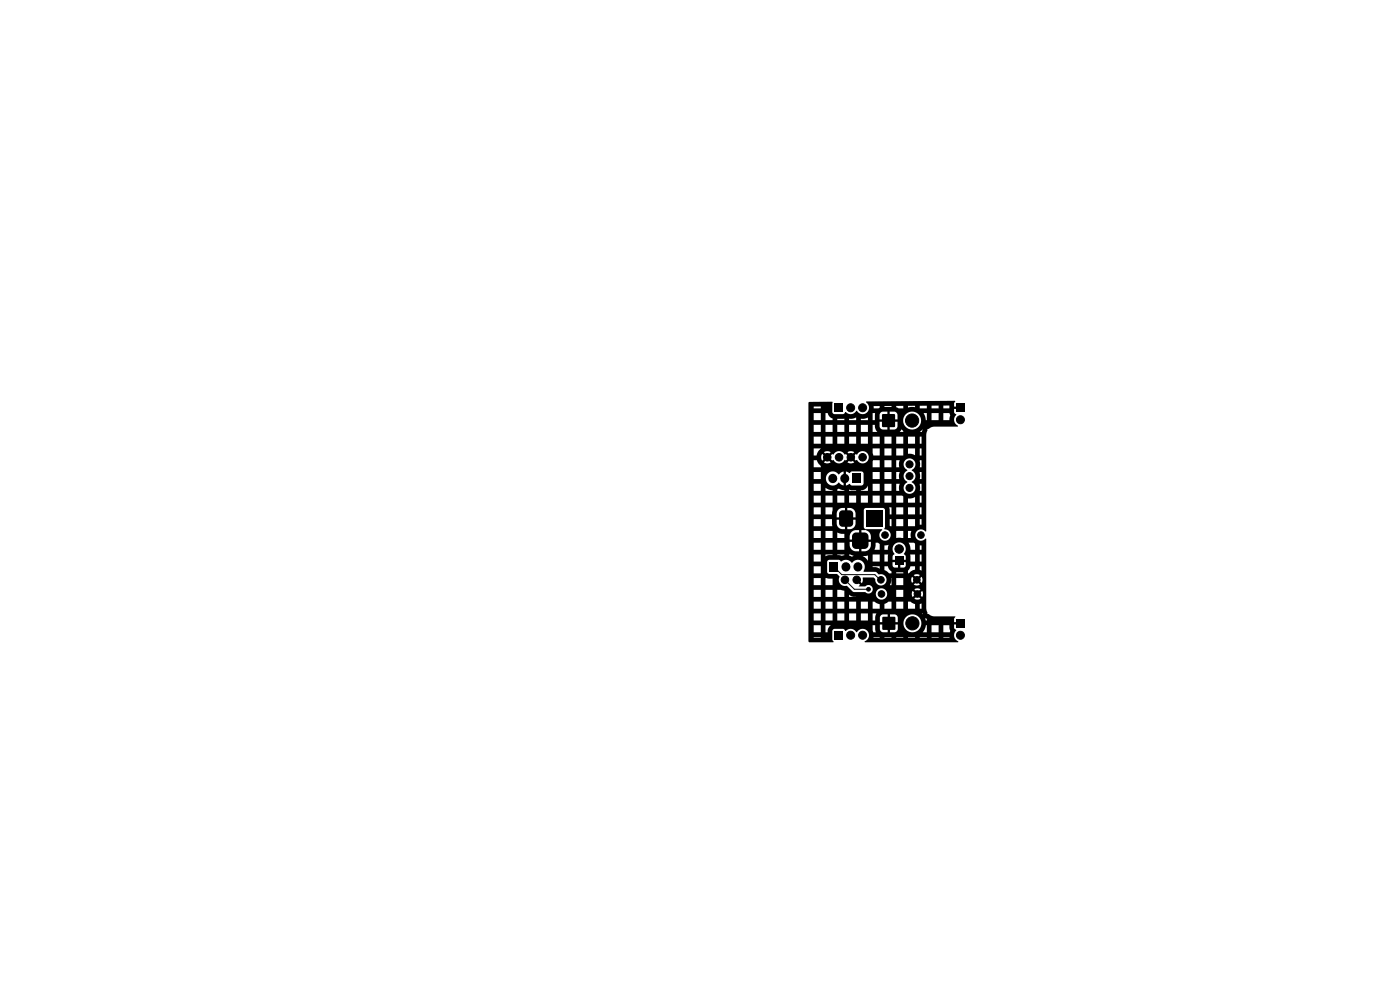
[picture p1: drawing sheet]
<svg xmlns="http://www.w3.org/2000/svg" width="297mm" height="210mm" viewBox="0 0 297 210" stroke-linecap="round" stroke-linejoin="round" font-family="sans-serif">
<g fill="#000" stroke="#000" stroke-width=".21">
<circle cx="175.5" cy="97" r=".8"/>
<circle cx="178" cy="97" r=".8"/>
<circle cx="180.5" cy="86.5" r=".85"/>
<circle cx="180.5" cy="97" r=".8"/>
<circle cx="183" cy="86.5" r=".85"/>
<circle cx="183" cy="97" r=".8"/>
<circle cx="193" cy="98.5" r=".75"/>
<circle cx="193.5" cy="89.2" r="1.4"/>
<circle cx="203.7" cy="89" r=".85"/>
<circle cx="187.7" cy="113.5" r=".7"/>
<circle cx="190.7" cy="116.5" r=".9"/>
<circle cx="193" cy="103.5" r=".75"/>
<circle cx="193" cy="101" r=".75"/>
<circle cx="195.4" cy="113.5" r=".7"/>
<circle cx="179.2" cy="123" r=".8"/>
<circle cx="180.5" cy="134.7" r=".85"/>
<circle cx="181.8" cy="123" r=".8"/>
<circle cx="183" cy="134.7" r=".85"/>
<circle cx="184.3" cy="125" r=".4"/>
<circle cx="186.9" cy="123" r=".7"/>
<circle cx="187" cy="126" r=".7"/>
<circle cx="193.6" cy="132.2" r="1.4"/>
<circle cx="194.5" cy="123" r=".7"/>
<circle cx="194.6" cy="126" r=".7"/>
<circle cx="203.7" cy="134.8" r=".85"/>
</g>
<g fill="#000">
<path d="M177.1 85.7h1.7v1.7h-1.7zM187.2 87.9h2.6v2.6h-2.6zM171.6 85.3l4.9-.1 .1 .2v2l.1 .3 .3 .2 1.9-.1 .4-.4a1.57 1.57 0 0 0 2.4-.3 1.39 1.39 0 0 0 1.8 .7 1.39 1.39 0 0 0 .8-1.7h1v.5h1.1l.2-.1v-.4h-2.3h3.3v.2h.9h.6v-.2h-4.8h5.8v.3l.5 .2h1v-.5h-7.3h8.3v.4l1.5-.1v-.3h-9.8h10.8v.5h1.5v-.5h-12.3h13.3v.5h1.5v-.6h-14.8h15.8v.6h1.3v-.6h-17.1l-.6-.7 18.8-.3 .2 .2-.3 .3v.8h.9v.4h-.9l.1 .9 .4 .4a1.43 1.43 0 0 0 .3 2.4l-.1 .1h-5l-1.4 .5-.2 1.1-.1 20.6a1.25 1.25 0 0 0-1.8-.1 1.25 1.25 0 0 0 0 1.8 1.25 1.25 0 0 0 1.8-.1l.1 14.8 .2 1.1 1.4 .6h4.7h-.2l-.2 .5v.7h.9v.5h-.9v.6l.5 .6a1.43 1.43 0 0 0 .4 2.4l-.1 .1h-19.7l-.1-.2 .5-.2 .4-.5h2.3v-.2h1v.2h13.9l-.1-.2h-1.3v.2h-1v-.2h-1.5v.2h-1v-.2h-1.5v.2h-1v-.2h-1.5v.2h-1v-.2h-1.5v.2l-4.8-.2v.2h-1v-.9l-.4-.7h1.2l.2 .4h.5l-.1-1.5h-.6v1.1h-1.2a1.44 1.44 0 0 0-2.2 .4 1.52 1.52 0 0 0-2.4-.2l-.4-.5h-1.9l-.3 .1-.1 .4v1.7l.2 .5v.1h-5.1l-.2-.1v-.8h2.6v-.2l-2.6 .2v-1.2h4.1l.1-.9 .6-.6h-1.2v1.5h-1v-1.5h-1.5v1.5h-1.1v-2.5h14.2v-.6h1v1h1.3v.5h-1.3v.9a.74 .74 0 0 0 .7 .7h.9v-1.3h.5v1.3h1.2l.4-.6 .1-1h-1.3v-.4h2.5a1.9 1.9 0 0 0 2 2h7.8l.1-.3-.2-1.2h-1.3v1.5h-1v-1.5h-1.5v1.5h-1v-1.5h-.2l-.2 .9-.4 .6h-2.1a1.9 1.9 0 0 0 1.4-3h1.1l.2 .5h.2v-.4l-1.5-.1a1.9 1.9 0 0 0-2.1-.7 1.9 1.9 0 0 0-1.3 1.7h-2.5v-.1h1.3l-.1-1.2-.5-.5h-1.1v1.3h-.5v-1.3l-1.2 .1-.4 .6h-1v-.3l.2-.6h9.7l.2 .2-.1-.2h-10.6v1.5h-1v-1.5h-1.5v1.5h-1v-1.5h-1.5v1.5h-1v-1.5h-1.5v1.5h-1v-1.5h-1.5v1.5h-1v-1.5h-1.5v1.5h-1.1v-2.5h15.1v-.9l-.2-.1h1.2v1h6.5v-1h1v1h.4v-1.1l-1.4 .1-.9-.5h-.6v1.5h-1v-1.5h-1.5v1.5h-1v-1.5h-.6l-.9 .5h-1.2l-.9-.5h-.4v1.5h-1v-1.5h-1.5v1.5h-1v-1.5h-1.5v1.5h-1v-1.5h-1.5v1.5h-1v-1.5h-1.5v1.5h-1v-1.5h-1.5v1.5h-1.1v-2.5h10.1l-.9-.1-.6-.4v.5h-1v-.7h6.7v.2a1.2 1.2 0 0 0 1.9 .9h6.3a1.19 1.19 0 0 0 1.3 0l-.7-.6-.6 .6h-6.3l.3-.4h3.6v-.7h1.8l.2 .8 .7-.7a.35 .35 0 0 0 .3 .4 .35 .35 0 0 0 .4-.4l.6 .6a1.2 1.2 0 0 0 0-1.3l-.6 .7-.1-.1a.39 .39 0 0 0-.3-.2 .39 .39 0 0 0-.4 .3l-.6-.7-.2 .6h-1.8v-.8h-1.5v1.5h-2.1l.2-.9-.5-.7h6.3l.6 .6 .7-.6a1.19 1.19 0 0 0-1.3 0h-6.4a1.2 1.2 0 0 0-1.8 .9h-6.7v-.6l-1.5-.2v1.5h-1v-1.5h-1.5v1.5h-1v-1.5h-1.5v1.5h-1.1v-2.5h5.1v-1.4l-1.2-.1h-.3v1.5h-1v-1.5h-1.5v1.5h-1.1v-2.5h2.6v-1.5h-1.5v1.5h-1.1v-2.4h4v2.1l.1 .3 .3 .2h1.6l.6 .5a1.43 1.43 0 0 0 .1 1.5 1.43 1.43 0 0 0 1.5 .5l1.3 1.3h2.5a.92 .92 0 0 0 1.4 .1 .92 .92 0 0 0 0-1.4 .92 .92 0 0 0-1.4 .1h-1.5l.5-.3-.7-.7 .4-.4 .6 .7 .3-1.2h2.2l.4 .4a1.21 1.21 0 0 0 1.6 1.2l6.5-.1a1.19 1.19 0 0 0 1.4 0l-.7-.6-.7 .6h-2.2v-1.1h1.7l.2 .8 .6-.7a.35 .35 0 0 0 .4 .4 .35 .35 0 0 0 .4-.4l.6 .6a1.19 1.19 0 0 0 0-1.3l-.6 .7-.1-.1a.39 .39 0 0 0-.4-.2 .39 .39 0 0 0-.3 .3l-.6-.7-.2 .6h-1.7v-.3h-1.5v1.5h-1l-.1-1.5v.9l-.2 .6h-1.5a1.2 1.2 0 0 0 .8-1 1.2 1.2 0 0 0-.6-1.1h6.3l.7 .6 .6-.6a1.19 1.19 0 0 0-1.3 0h-6.3l-.3-.2a1.06 1.06 0 0 1-1.3-.4l-2.6-.1-.1-.1 .1-.3h4.3l1 .7h.5v-.2h1v.2h1.5v-.2h-2.5l-.2-.4h3.7v.6h.2l1.1-.7h1.2l.4 .1v-.9h-.4v.8h-1.2l.2-.1v-.7h-1l-.5 .9h-3.7l-.5-.9h-.8v.8h-4.3l.2-.6h2.3l.8 .4v-.6l-3.1 .2-.2-.7-.3-.5h5.4v-1.5h-.8v1.5h-1v-1.5h-1.5v1.5h-2.2a1.57 1.57 0 0 0-2.2 .3 1.62 1.62 0 0 0-2.3-.3l-.4-.3-2.1-.1-.3 .2-.1 .3h-4l2.6-.1v-1.1h1l.8-.2h2.1l.6 .1 1.5-.1 .6 .3 .3-.2h2l.6 .4 .5 .7v-1.2l-3.1 .1h.2l-.8-.3h-.3v.2h-1.3h.3v-.2h-1.5v.2l-2.5-.2v.4h-1v-.4h-1.5v1.5h-1.1v-2.5h7.6v-1.5h-1.5v1.5h-1v-1.5h-1.5v1.5h-1v-1.5h-1.5v1.5h-1.1v-2.5h7.6v-.4h1.2v.8h.8v.4h-.8v.8a1.37 1.37 0 0 0 1.2 1.2h.8v-1.7h.4v1.7h1.1l.5-.3h2.3v-.9h1v.9h.8v-.3h.9l.2 .7 .3 .5-.4 .5-.1 .8h1.1v.4h-1.1l.1 .8 .2 .3 .9 .1v-1h.5v1l1-.1 .1-1.1h-1v-.4h1v-.8l-.3-.4h1.3v1.5h2.4v-1.5h-.4v1.5h-1v-1.5h-2.3l-.1-.1a1.4 1.4 0 0 0-.5-2.4h1.5l.4 .8v.7h2.4v-.9h-.4v.9h-1v-1.3l-.2-.2h-2.9a1.4 1.4 0 0 0-1.7 1.2h-.9l.1-.7-1.9 .1v-.3l-.3-.3h-.6l-.2 1.5h-1.2l.4-.6v-1.1h-.8v-.4h.8v-.8a1.94 1.94 0 0 0-1.1-1.4l-.9 .2v1.7h-.4v-1.7h-.8a1.37 1.37 0 0 0-1.2 1.2h-1.2v-.5h-.7l-.8-.2v1.1h-1v-1.5h-1.5v1.5h-1v-1.5h-1.5v1.5h-1.1v-2.5h5.1l-.1-1.5h-1.4v1.5h-1v-1.5h-1.5v1.5h-1.1v-2.5h5v-.2h1v.9h1.5v.4h-1.5l.1 1.2a1.25 1.25 0 0 0 1.1 .8h.6v-.8h.4v.8h.7a1.25 1.25 0 0 0 1.1-1.1v-.9h-1.5v-.4h1.5v-1l-.3-.6h2v3.6l.2 .3 .3 .2h3.3l.2 .1a1.22 1.22 0 0 0-.3 1.9 1.22 1.22 0 0 0 1.9-.2h4.5l-.1-.8 .1-.7h-.7v1.5h-1v-1.5h-1.5v1.5h-1.3a1.28 1.28 0 0 0-1.2-1.9l.2-.7 6.3 .1v-.3h1.4v-1.2h-.4v1.2h-1v-1.2h-1.5v1.5h-1v-1.5h-1.5v1.5h-1v-1.5h-.4v1.4h-.9v-3.3l-.3-.4-3.8-.1-.3 .2-.2 .3h-2l-.5-.4h-1v.8h-.4v-.8h-.7a1.25 1.25 0 0 0-1.1 1.1h-1l.1-1.3h12l.1 1.5h6.8v-1.5h-.4v1.5h-1v-1.5h-1.5v1.5h-1v-1.5h-1.5v1.5h-1v-1.5h-14v1.5h-1v-1.5h-1.5v1.5h-1.1v-2.5h20.1v-.9h1v.9h2.9v-1.5h-.4v1.5h-1v-1.2l-.9 .3h-1.6v-.4l-.2-.2h-1.3v1.5h-1v-1.5h-1.5v1.5h-1v-1.5h-1.5v1.5h-1v-1.5h-1.5v1.5h-1v-1.5h-1.5v1.5h-1v-1.5h-1.5v1.5h-1v-1.5h-1.5v1.5h-1v-1.5h-1.5v1.5h-1.1v-2.5h5.1v-.1l-.9-.2h1.9v.3h4v-.1h1v.1h8.2l-.1-.8 .2-.7h-.8v1.5h-1v-1.5h-1.5v1.5h-1v-1.5h-1.5v1.5h-1v-1.1l-.4 .6-.8 .4h-2.2l-.6-.2v.3h-1v-.1l-1.2-.4-.3 .2h-1.9l-.6-.3v.6h-1v-1.5h-1.5v1.5h-1.1v-2.5h2.6v-.3h1.1a1.46 1.46 0 0 0 .9 1.6 1.46 1.46 0 0 0 1.8-.5l1.1 .6v-1h.5v1l.7-.4 .5 .4h2.1l.4-.4v-1h7.6l-.1-.8 .2-.7h-.8v1.5h-1v-1.5h-1.5v1.5h-1v-1.5h-1.5v1.5h-1.9v-1.2l-.4-.4h-2.1l-.5 .4-.7-.4v1h-.5v-1l-1.1 .6a1.46 1.46 0 0 0-1.6-.6 1.46 1.46 0 0 0-1.1 1.3h-1.1v-1.2h-1.5v1.5h-1.1v-2.5h2.6v-.3l-.5-.5-.3-.7h-.7v1.5h-1.1v-2.2h2.7l.2 .8 .7-.7 .4 .4-.7 .7a1.28 1.28 0 0 0 1.4 0l-.7-.7 .4-.4 .7 .7 .2-.2a1.3 1.3 0 0 0 1.2 .8 1.3 1.3 0 0 0 1.2-.8l.2 .2 .7-.7 .4 .4-.7 .7a1.28 1.28 0 0 0 1.4 0l-.7-.7 .4-.4 .7 .7 .2-.2a1.3 1.3 0 0 0 2.2 .4h1.1v1.2h5.7l-.1-.7h1l.2 .8 .6 .6a1.34 1.34 0 0 0-.8 1.2 1.34 1.34 0 0 0 .8 1.3 1.28 1.28 0 0 0-.8 1.6 1.28 1.28 0 0 0 1.7 .7 1.28 1.28 0 0 0 .7-1.7h1v1.2h.4v-1.5h-.4v.3h-1l-.7-.7a1.28 1.28 0 0 0 .7-1.8h1v1.2h.4v-1.5h-.4v.3h-1l-.7-.7a1.28 1.28 0 0 0 .7-1.8h1v1.2h.4v-1.5h-.4v.3h-1a1.26 1.26 0 0 0-1.4-.6 1.26 1.26 0 0 0-1 1.1h-1l.2-.8h-.8v1.5h-1v-1.5h-1.5v1.5h-1v-1.5h-1.4l-.1 .3h-1.1l.3-.8-.1-.6-.2-.4h1.1l.2 .5h10.2v-1.5h-.4v1.5h-3.5v-.3h1.6l.9 .3v-1.5h-1.5v1.2h-1v-1.2h-1.5v1.5h-1v-1.5h-1.5v1.5h-1v-1.5h-1.5v1l-1.3-.1a1.3 1.3 0 0 0-2 .5l-.2-.2-.7 .7-.4-.4 .7-.7a1.28 1.28 0 0 0-1.4 0l.7 .7-.4 .4-.7-.7-.2 .2a1.3 1.3 0 0 0-1.2-.8 1.3 1.3 0 0 0-1.2 .8l-.2-.2-.7 .7-.4-.4 .7-.7a1.28 1.28 0 0 0-1.4 0l.7 .7-.4 .4-.7-.7-.2 .6h-2.7v-.3h1.7l.3-.8 .6-.6-1.5-.1v1.5h-1.1v-2.5h24v-1.5h-.4v1.5h-1v-1.5h-1.5v1.5h-1v-1.5h-1.5v1.5h-1v-1.5h-1.5v1.5h-1v-1.5h-1.5v1.5h-1v-1.5h-1.5v1.5h-1v-1.5h-1.5v1.5h-1v-1.5h-1.5v1.5h-1v-1.5h-1.5v1.5h-1v-1.5h-1.5v1.5h-1.1v-2.5h24.1l.2-.6-.7 .6h-3.5l-.3-.5-.4 .5h-4.8l-.4-.6-.1-.9h-.5v1.5h-1v-1.5h-1.5v1.5h-1v-1.5h-1.5v1.5h-1v-1.5h-1.5v1.5h-1v-1.5h-1.5v1.5h-1v-1.5h-1.5v1.5h-1.1v-2.5h5.1v-.3h1v.3h1.5v-.3h1v.3h1.5v-.3h1v.3h3v-1.1h1v1h1.3v.5h-1.3l.1 1.2 .6 .4h1v-1.3h.4v1.3h1.1l.4-.3 .2-.3v-1h-1.3v-.4h2.5v.2a1.9 1.9 0 0 0 2.9 1.6 1.9 1.9 0 0 0 0-3.3h1.4l.4 .7 .1 .8h5l.2-1-.2-.5h-1.3v1.5h-1v-1.5h-1.5v1.5h-1v-1.5l-2.3-.1a1.9 1.9 0 0 0-2.7 1.6h-2.5v-.1h1.3v-1.1l-.4-.5-1.3-.1v1.3h-.4v-1.3h-1l-.4 .2-.3 .5h-1l.1-.4h-.6v1.5h-1v-.5l-1 .2h-1.5v-.3l-1 .3h-4l-.7-.5-.3-.7h-.5v1.5h-1v-1.5h-1.5v1.5h-1.1v-2.9h1.1v.4h1.5v-.4h-2.6zM202.9 85.7h1.7v1.7h-1.7zM178.3 108.4l.4-.1h1.6l.5 .2 .2 .5v2l-.3 .6-.4 .2h-1.6l-.5-.3-.2-.5v-2zM181 113.2l.5-.2h1.9a.88 .88 0 0 1 .8 .8v1.8a.88 .88 0 0 1-.8 .9h-1.8a.88 .88 0 0 1-.9-.9l.1-1.9zM180.8 100.5h1.9v2h-1.9zM183.8 108.3h3.4v3.5h-3.4zM189.8 118.1h1.9v1.8h-1.9zM176 119.3h1.9v2h-1.9zM177.1 133.9h1.7v1.7h-1.7zM187.2 130.9h2.7v2.7h-2.7z"/>
<path d="M202.9 131.4h1.7v1.7h-1.7z"/>
</g>
<path d="M176.7 101.5h.1M179.2 101.5h.1M179.5 120.2v.1M182 120.2v.1" fill="none" stroke="#000" stroke-width="1.9"/>
<path d="M176.9 120.3l1.7 1.6h7l1.1 1.1h.2M179.2 123l2 2h3" fill="none" stroke="#000" stroke-width=".21"/>
</svg>
